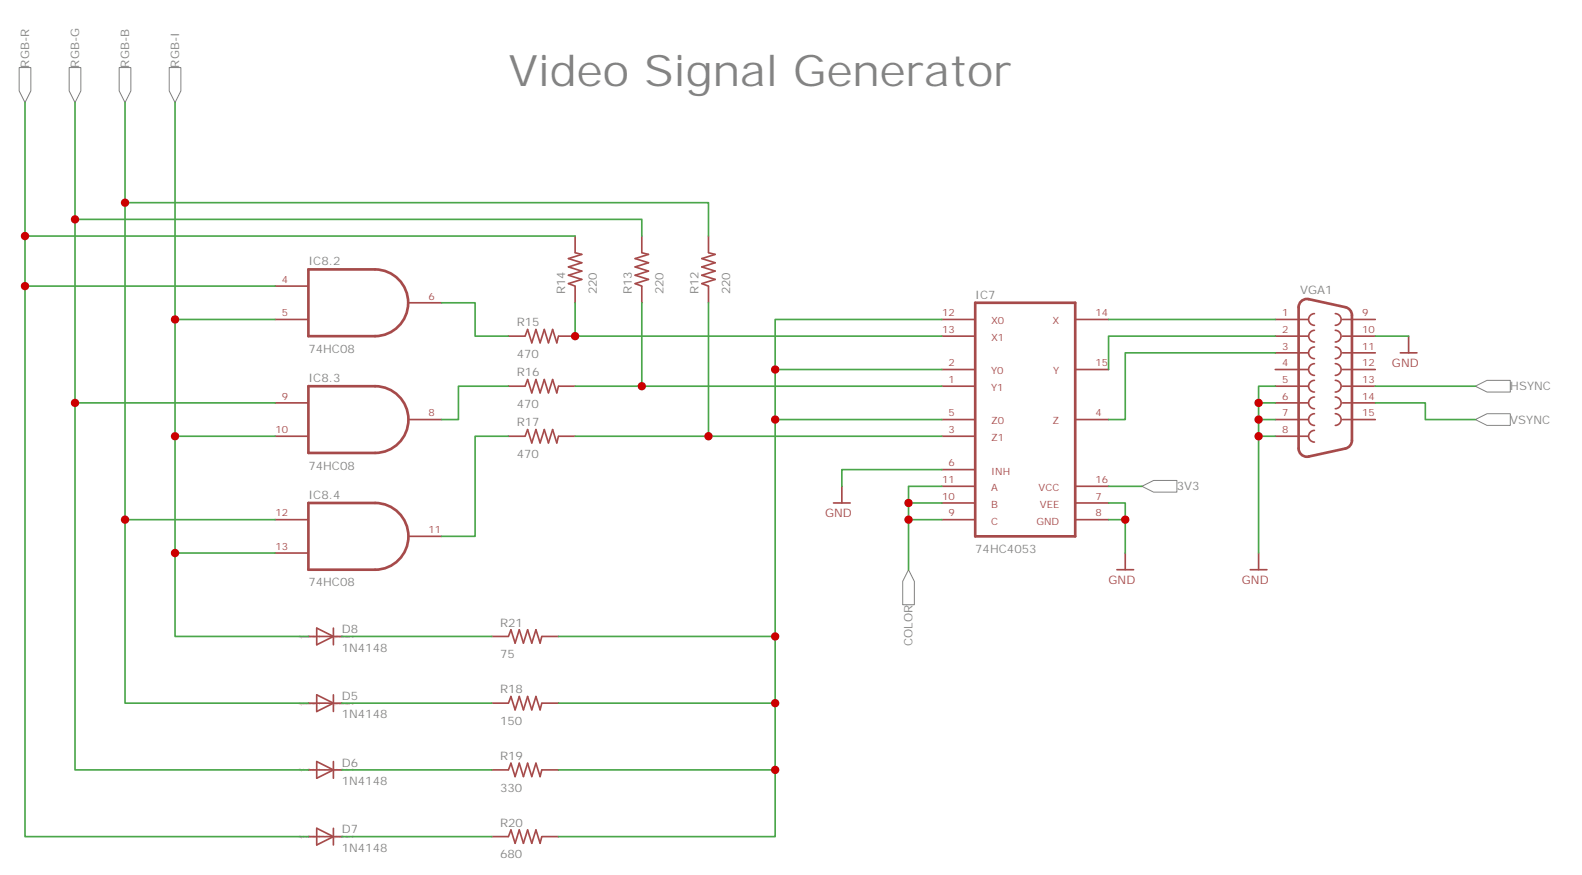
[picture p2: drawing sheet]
<svg xmlns="http://www.w3.org/2000/svg" width="335mm" height="185mm" viewBox="0 0 335 185" stroke-linecap="round" stroke-linejoin="round" font-family="sans-serif">
<defs><g id="words">
<text font-size="9.2" fill="#838383" x="107.6" y="18.2">Video Signal Generator</text>
<g font-size="2.5" fill="#838383">
<text x="6.2" y="14.3" transform="rotate(-90 6.2 14.3)">RGB-R</text>
<text x="16.7" y="14.3" transform="rotate(-90 16.7 14.3)">RGB-G</text>
<text x="27.3" y="14.3" transform="rotate(-90 27.3 14.3)">RGB-B</text>
<text x="37.9" y="14.3" transform="rotate(-90 37.9 14.3)">RGB-I</text>
<text x="65.3" y="56.1">IC8.2</text>
<text x="119.6" y="62.3" transform="rotate(-90 119.6 62.3)">R14</text>
<text x="126.3" y="62.3" transform="rotate(-90 126.3 62.3)">220</text>
<text x="133.7" y="62.3" transform="rotate(-90 133.7 62.3)">R13</text>
<text x="140.4" y="62.3" transform="rotate(-90 140.4 62.3)">220</text>
<text x="147.8" y="62.3" transform="rotate(-90 147.8 62.3)">R12</text>
<text x="154.5" y="62.3" transform="rotate(-90 154.5 62.3)">220</text>
<text x="206.4" y="63.1">IC7</text>
<text x="275.2" y="62.3">VGA1</text>
<text x="109.4" y="69">R15</text>
<text x="65.3" y="74.6">74HC08</text>
<text x="109.4" y="75.7">470</text>
<text x="65.3" y="80.8">IC8.3</text>
<text x="109.4" y="79.6">R16</text>
<text x="319.6" y="82.5">HSYNC</text>
<text x="109.4" y="86.3">470</text>
<text x="319.6" y="89.6">VSYNC</text>
<text x="109.4" y="90.2">R17</text>
<text x="65.3" y="99.3">74HC08</text>
<text x="109.4" y="96.8">470</text>
<text x="65.3" y="105.5">IC8.4</text>
<text x="249.1" y="103.7">3V3</text>
<text x="206.4" y="116.9">74HC4053</text>
<text x="65.3" y="124">74HC08</text>
<text x="72.3" y="137.8">1N4148</text>
<text x="72.3" y="133.9">D8</text>
<text x="105.8" y="132.5">R21</text>
<text x="193.1" y="136.6" transform="rotate(-90 193.1 136.6)">COLOR</text>
<text x="105.8" y="139.2">75</text>
<text x="72.3" y="148">D5</text>
<text x="105.8" y="146.6">R18</text>
<text x="72.3" y="151.9">1N4148</text>
<text x="105.8" y="153.3">150</text>
<text x="105.8" y="160.7">R19</text>
<text x="72.3" y="166">1N4148</text>
<text x="72.3" y="162.1">D6</text>
<text x="105.8" y="167.4">330</text>
<text x="72.3" y="176.2">D7</text>
<text x="105.8" y="174.8">R20</text>
<text x="72.3" y="180.1">1N4148</text>
<text x="105.8" y="181.5">680</text>
</g>
<g font-size="2.5" fill="#a54b4b">
<text x="294.6" y="77.6">GND</text>
<text x="174.6" y="109.4">GND</text>
<text x="234.6" y="123.5">GND</text>
<text x="262.8" y="123.5">GND</text>
</g>
<g font-size="2.1" fill="#a54b4b">
<text x="59.6" y="59.8">4</text>
<text x="90.7" y="63.3">6</text>
<text x="59.6" y="66.9">5</text>
<text x="199.4" y="66.9">12</text>
<text x="199.4" y="70.4">13</text>
<text x="209.7" y="68.6">X0</text>
<text x="222.7" y="68.6">X</text>
<text x="231.8" y="66.9">14</text>
<text x="271.3" y="66.9">1</text>
<text x="271.3" y="70.4">2</text>
<text x="288.3" y="66.9">9</text>
<text x="288.3" y="70.4">10</text>
<text x="200.8" y="77.4">2</text>
<text x="209.7" y="72.1">X1</text>
<text x="231.8" y="77.4">15</text>
<text x="271.3" y="73.9">3</text>
<text x="271.3" y="77.4">4</text>
<text x="288.3" y="73.9">11</text>
<text x="288.3" y="77.4">12</text>
<text x="200.8" y="81">1</text>
<text x="209.7" y="82.7">Y1</text>
<text x="209.7" y="79.2">Y0</text>
<text x="222.9" y="79.2">Y</text>
<text x="271.3" y="81">5</text>
<text x="288.3" y="81">13</text>
<text x="59.6" y="84.5">9</text>
<text x="90.7" y="88">8</text>
<text x="200.8" y="88">5</text>
<text x="209.7" y="89.8">Z0</text>
<text x="222.7" y="89.8">Z</text>
<text x="231.8" y="88">4</text>
<text x="271.3" y="84.5">6</text>
<text x="271.3" y="88">7</text>
<text x="288.3" y="84.5">14</text>
<text x="288.3" y="88">15</text>
<text x="58.3" y="91.6">10</text>
<text x="200.8" y="91.6">3</text>
<text x="209.7" y="93.3">Z1</text>
<text x="271.3" y="91.6">8</text>
<text x="200.8" y="98.6">6</text>
<text x="209.7" y="100.3">INH</text>
<text x="199.4" y="105.7">10</text>
<text x="199.4" y="102.1">11</text>
<text x="209.7" y="107.4">B</text>
<text x="209.7" y="103.9">A</text>
<text x="219.8" y="103.9">VCC</text>
<text x="220.1" y="107.4">VEE</text>
<text x="231.8" y="102.1">16</text>
<text x="231.8" y="105.7">7</text>
<text x="58.3" y="109.2">12</text>
<text x="90.7" y="112.7">11</text>
<text x="200.8" y="109.2">9</text>
<text x="209.7" y="110.9">C</text>
<text x="219.3" y="110.9">GND</text>
<text x="231.8" y="109.2">8</text>
<text x="58.3" y="116.3">13</text>
</g>
<g font-size=".7" fill="#a54ba5">
<text x="63.2" y="134.9">SpiceOrder 1</text>
<text x="70.3" y="134.9">SpiceOrder 2</text>
<text x="63.2" y="149">SpiceOrder 1</text>
<text x="70.3" y="149">SpiceOrder 2</text>
<text x="63.2" y="163.1">SpiceOrder 1</text>
<text x="70.3" y="163.1">SpiceOrder 2</text>
<text x="63.2" y="177.2">SpiceOrder 1</text>
<text x="70.3" y="177.2">SpiceOrder 2</text>
</g>
</g></defs>
<path d="M65.3 57h14.1a7.1 7.1 0 0 1 7 7 7.1 7.1 0 0 1-7 7.1h-14.1zM206.4 64h21.1v49.4h-21.1zM275.3 63.7a1.75 1.75 0 0 1 1.7-.4l7.7 1.7a1.76 1.76 0 0 1 1.4 1.7v26.4a1.77 1.77 0 0 1-1.4 1.7l-7.7 1.7a1.76 1.76 0 0 1-2.2-1.7v-29.8l.1-.5zM65.3 81.7h14.1a7.1 7.1 0 0 1 7 7 7.1 7.1 0 0 1-7 7.1h-14.1zM65.3 106.4h14.1a7.1 7.1 0 0 1 7 7 7.1 7.1 0 0 1-7 7.1h-14.1z" fill="none" stroke="#a64a4a" stroke-width=".56"/>
<g fill="none" stroke="#a64a4a" stroke-width=".35">
<path d="M121.7 53.4l1.4 .4-2.8 .9 2.8 .9-2.8 .8 2.8 .9-2.8 .9 2.8 .9-2.8 .9 1.4 .5M121.7 49.9v3.5M135.8 53.4l1.4 .4-2.8 .9 2.8 .9-2.8 .8 2.8 .9-2.8 .9 2.8 .9-2.8 .9 1.4 .5M135.8 49.9v3.5M149.9 53.4l1.4 .4-2.8 .9 2.8 .9-2.8 .8 2.8 .9-2.8 .9 2.8 .9-2.8 .9 1.4 .5M149.9 49.9v3.5M58.2 67.6h7M58.2 60.5h7M86.5 64h7M107.6 71.1h3.5M111.1 71.1l.6-1.4 .8 2.8 .9-2.8 .9 2.8 .9-2.8 .9 2.8 .8-2.8 .9 2.8 .4-1.4M118.2 71.1h3.5"/>
<path d="M121.7 60.6v3.4M135.8 60.6v3.4M149.9 60.6v3.4M199.3 67.6h7M199.3 71.1h7M199.3 78.1h7M227.7 67.6h6.9M227.7 78.1h6.9M269.9 67.6h6.9M269.9 71.1h6.9M269.9 74.6h6.9M269.9 78.1h6.9"/>
<path d="M278.2 66.3a1.23 1.23 0 0 0-1.3 1.3 1.23 1.23 0 0 0 1.3 1.2M278.2 69.8a1.23 1.23 0 0 0-1.2 1.3 1.23 1.23 0 0 0 1.2 1.2M278.2 73.4a1.23 1.23 0 0 0-1.3 1.2 1.23 1.23 0 0 0 1.3 1.2M278.2 76.9a1.23 1.23 0 0 0-1.3 1.2 1.23 1.23 0 0 0 1.3 1.3M282.6 66.3a1.23 1.23 0 0 1 1.2 1.3 1.23 1.23 0 0 1-1.2 1.2M282.6 69.8a1.23 1.23 0 0 1 1.2 1.3 1.23 1.23 0 0 1-1.2 1.2M282.6 73.4a1.23 1.23 0 0 1 1.2 1.2 1.23 1.23 0 0 1-1.2 1.2M282.6 76.9a1.23 1.23 0 0 1 1.2 1.2 1.23 1.23 0 0 1-1.2 1.3M284.1 67.6h6.9M284.1 71.1h6.9M284.1 74.6h6.9M284.1 78.1h6.9"/>
<path d="M296.3 74.6h3.6M298.1 71.1v3.5M58.2 85.2h7M58.2 92.3h7M86.5 88.7h7M107.6 81.7h3.5M107.6 92.3h3.5M111.1 81.7l.6-1.4 .8 2.8 .9-2.8 .9 2.8 .9-2.8 .9 2.8 .8-2.8 .9 2.8 .4-1.4M111.1 92.3l.6-1.5 .8 2.9 .9-2.9 .9 2.9 .9-2.9 .9 2.9 .8-2.9 .9 2.9 .4-1.4M118.2 81.7h3.5M118.2 92.3h3.5M199.3 81.7h7"/>
<path d="M199.3 88.7h7M199.3 92.3h7M199.3 99.3h7M227.7 88.7h6.9M269.9 81.7h6.9M269.9 85.2h6.9M269.9 88.7h6.9M269.9 92.3h6.9M278.2 80.4a1.23 1.23 0 0 0-1.3 1.3 1.23 1.23 0 0 0 1.3 1.2M278.2 84a1.23 1.23 0 0 0-1.3 1.2 1.23 1.23 0 0 0 1.3 1.2M278.2 87.5a1.23 1.23 0 0 0-1.3 1.2 1.23 1.23 0 0 0 1.3 1.3M278.2 91a1.23 1.23 0 0 0-1.3 1.3 1.23 1.23 0 0 0 1.3 1.2"/>
<path d="M282.6 80.4a1.23 1.23 0 0 1 1.2 1.3 1.23 1.23 0 0 1-1.2 1.2M282.6 84a1.23 1.23 0 0 1 1.2 1.2 1.23 1.23 0 0 1-1.2 1.2M282.6 87.5a1.23 1.23 0 0 1 1.2 1.2 1.23 1.23 0 0 1-1.2 1.3M284.1 81.7h6.9M284.1 85.2h6.9M284.1 88.7h6.9M58.2 109.9h7M58.2 116.9h7M86.5 113.4h7M176.4 106.4h3.5M178.2 102.8v3.6M199.3 109.9h7"/>
<path d="M199.3 106.4h7M199.3 102.8h7M227.7 109.9h6.9M227.7 106.4h6.9M227.7 102.8h6.9M238.1 116.9v3.6M266.3 116.9v3.6M65.3 134.6h3.4M67 132.8l3.6 1.8-3.6 1.7zM68.8 134.6h3.5M70.6 132.8v3.5M104.1 134.6h3.4"/>
<path d="M107.6 134.6l.5-1.4 .9 2.8 .9-2.8 .9 2.8 .9-2.8 .8 2.8 .9-2.8 .9 2.8 .4-1.4M114.7 134.6h3.5M236.4 120.5h3.5M264.6 120.5h3.5M65.3 148.7h3.4M67 146.9l3.6 1.8-3.6 1.8zM68.8 148.7h3.5M70.6 146.9v3.6M104.1 148.7h3.4M107.6 148.7l.5-1.4 .9 2.8 .9-2.8 .9 2.8 .9-2.8 .8 2.8 .9-2.8 .9 2.8 .4-1.4M114.7 148.7h3.5M65.3 162.8h3.4"/>
<path d="M65.3 176.9h3.4M67 161l3.6 1.8-3.6 1.8zM67 175.2l3.6 1.7-3.6 1.8zM68.8 162.8h3.5M68.8 176.9h3.5M70.6 161v3.6M70.6 175.2v3.5M104.1 162.8h3.4M104.1 176.9h3.4M107.6 162.8l.5-1.4 .9 2.8 .9-2.8 .9 2.8 .9-2.8 .8 2.8 .9-2.8 .9 2.8 .4-1.4M107.6 176.9l.5-1.4 .9 2.8 .9-2.8 .9 2.8 .9-2.8 .8 2.8 .9-2.8 .9 2.8 .4-1.4M114.7 162.8h3.5"/>
<path d="M114.7 176.9h3.5"/>
</g>
<g fill="#fff" stroke="#828282" stroke-width=".21">
<path d="M25.2 14.3h2.5v4.9l-1.2 2.5-1.3-2.5z"/>
<path d="M14.6 14.3h2.5v4.9l-1.2 2.5-1.3-2.5z"/>
<path d="M4.1 14.3h2.4v4.9l-1.2 2.5-1.2-2.5z"/>
<path d="M35.8 14.3h2.5v4.9l-1.3 2.5-1.2-2.5z"/>
<path d="M192.3 120.5l1.2 2.4v5h-2.5v-5z"/>
<path d="M312.2 81.7l2.5-1.3h4.9v2.5h-4.9z"/>
<path d="M312.2 88.7l2.5-1.2h4.9v2.5h-4.9z"/>
<path d="M241.7 102.8l2.4-1.2h5v2.5h-5z"/>
</g>
<g fill="none" stroke="#4aa64a" stroke-width=".35">
<path d="M5.3 21.7v38.8h52.9M15.9 21.7v24.7h119.9v3.5M26.5 21.7v88.2h31.7M37 21.7v112.9h28.3M5.3 49.9h116.4M15.9 46.4v116.4h49.4M26.5 42.9h123.4v7M5.3 60.5v116.4h60M37 67.6h21.2M93.5 64h7v7.1h7.1M121.7 64v7.1h77.6M135.8 64v17.7h63.5"/>
<path d="M149.9 64v28.3h49.4M164 78.1h35.3M199.3 67.6h-35.3v81.1h-45.8M234.6 67.6h35.3M269.9 71.1h-35.3v7M269.9 74.6h-31.8v14.1h-3.5M291 71.1h7.1M15.9 85.2h42.3M37 92.3h21.2M107.6 81.7h-10.6v7h-3.5M107.6 92.3h-7.1v21.1h-7M121.7 92.3h28.2"/>
<path d="M121.7 81.7h14.1M164 88.7h35.3M199.3 99.3h-21.1v3.5M266.3 85.2h3.6M266.3 88.7h3.6M266.3 92.3h3.6M269.9 81.7h-3.6v35.2M291 85.2h10.6v3.5h10.6M291 81.7h21.2M26.5 109.9v38.8h38.8M37 116.9h21.2M192.3 106.4v3.5h7"/>
<path d="M192.3 109.9v10.6M199.3 102.8h-7v3.6h7M234.6 106.4h3.5v3.5h-3.5M234.6 102.8h7.1M238.1 109.9v7M72.3 134.6h31.8M118.2 134.6h45.8M72.3 148.7h31.8M164 148.7v14.1h-45.8M72.3 162.8h31.8M72.3 176.9h31.8M164 162.8v14.1h-45.8"/>
</g>
<g fill="#c00">
<circle cx="266.3" cy="85.2" r=".88"/>
<circle cx="266.3" cy="88.7" r=".88"/>
<circle cx="266.3" cy="92.3" r=".88"/>
<circle cx="238.1" cy="109.9" r=".88"/>
<circle cx="26.5" cy="42.9" r=".88"/>
<circle cx="26.5" cy="109.9" r=".88"/>
<circle cx="15.9" cy="46.4" r=".88"/>
<circle cx="15.9" cy="85.2" r=".88"/>
<circle cx="5.3" cy="49.9" r=".88"/>
<circle cx="5.3" cy="60.5" r=".88"/>
<circle cx="37" cy="116.9" r=".88"/>
<circle cx="37" cy="92.3" r=".88"/>
<circle cx="37" cy="67.6" r=".88"/>
<circle cx="192.3" cy="106.4" r=".88"/>
<circle cx="192.3" cy="109.9" r=".88"/>
<circle cx="121.7" cy="71.1" r=".88"/>
<circle cx="135.8" cy="81.7" r=".88"/>
<circle cx="149.9" cy="92.3" r=".88"/>
<circle cx="164" cy="78.1" r=".88"/>
<circle cx="164" cy="88.7" r=".88"/>
<circle cx="164" cy="134.6" r=".88"/>
<circle cx="164" cy="148.7" r=".88"/>
<circle cx="164" cy="162.8" r=".88"/>
</g>
<use href="#words"/>
</svg>
